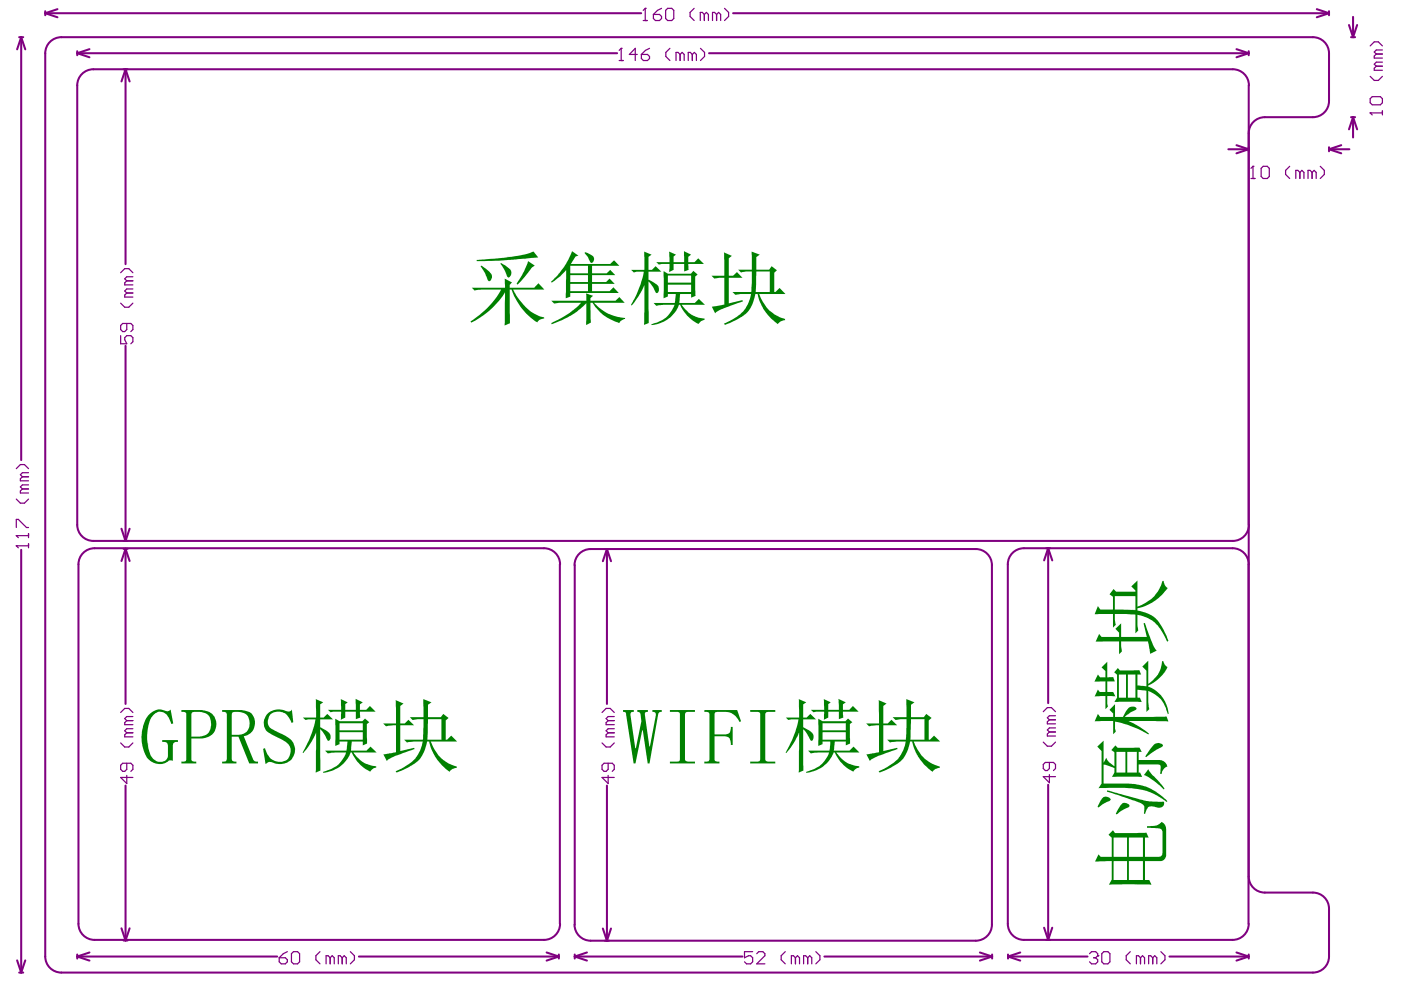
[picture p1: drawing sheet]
<svg xmlns="http://www.w3.org/2000/svg" width="287mm" height="202mm" viewBox="0 0 287 202" stroke-linecap="round" stroke-linejoin="round" font-family="sans-serif">
<g fill="none" stroke="#800080" stroke-width=".42">
<path d="M3.9 7.6h.9M4.3 7.6l-.8 2.5M4.3 7.6v86.6M4.3 7.6l.9 2.5M9.3 2.3v.8M9.3 2.7l2.5 .8M9.3 2.7h122M11.8 1.9l-2.5 .8M15.8 10.5v.8M15.8 10.9l2.5 .8M15.8 10.9h110.5M18.3 10.1l-2.5 .8"/>
<path d="M25.7 14.2l.8 2.5M25.7 14.2v39.9M25.7 14.2l-.8 2.5M145.2 10.9h110.4M150.1 2.7h122M253.1 10.1l2.5 .8M255.6 17.5v162a3.3 3.3 0 0 0 3.3 3.3h9.9a3.3 3.3 0 0 1 3.3 3.3v9.8a3.3 3.3 0 0 1-3.3 3.3h-256.2a3.3 3.3 0 0 1-3.3-3.3v-185a3.3 3.3 0 0 1 3.3-3.3h256.2a3.3 3.3 0 0 1 3.3 3.3v9.8a3.3 3.3 0 0 1-3.3 3.3h-9.9a3.3 3.3 0 0 0-3.3 3.3M255.6 10.5v.8M255.6 10.9l-2.5 .8M255.7 17.5a3.3 3.3 0 0 0-3.3-3.3h-233.3a3.3 3.3 0 0 0-3.3 3.3v90a3.3 3.3 0 0 0 3.3 3.3h233.3a3.3 3.3 0 0 0 3.3-3.3M269.6 1.9l2.5 .8M272.1 2.3v.8"/>
<path d="M272.1 2.7l-2.5 .8M276.2 5.1l.8 2.5M276.6 7.6h.8M277 3.5v4.1M277.8 5.1l-.8 2.5M251.5 30.6h4.1M253.1 29.7l2.5 .9M255.6 30.6l-2.5 .8M272.1 30.6h4.1M272.1 30.2v.8M272.1 30.6l2.5 .8M274.6 29.7l-2.5 .9"/>
<path d="M276.6 24h.8M277 24l-.8 2.5M277 24l.8 2.5M277 24v4.2M25.7 70.8v40M4.3 112.6v86.6M24.9 108.3l.8 2.5M25.3 112.4h.8M25.7 112.4l.8 2.5M25.7 112.4v31.8M25.7 112.4l-.8 2.5M26.5 108.3l-.8 2.5"/>
<path d="M114.6 115.6v73.6M114.7 115.6a3.3 3.3 0 0 0-3.3-3.3h-92a3.3 3.3 0 0 0-3.3 3.3v73.6a3.3 3.3 0 0 0 3.3 3.3h92a3.3 3.3 0 0 0 3.3-3.3M117.6 115.7a3.3 3.3 0 0 1 3.3-3.3h78.9a3.3 3.3 0 0 1 3.3 3.3v73.7a3.3 3.3 0 0 1-3.3 3.3h-78.9a3.3 3.3 0 0 1-3.3-3.3M117.7 115.7v73.7M124.2 112.4l-.8 2.5M124.2 112.4l.9 2.5M124.2 112.4v31.8M214.6 112.3l-.9 2.5M214.6 112.3v31.7M214.6 112.3l.8 2.5M255.6 115.6v73.6M255.6 115.6a3.3 3.3 0 0 0-3.3-3.3h-42.7a3.3 3.3 0 0 0-3.3 3.3v73.6a3.3 3.3 0 0 0 3.3 3.3h42.7a3.3 3.3 0 0 0 3.3-3.3"/>
<path d="M25.7 160.9v31.7M124.2 160.9v31.8M214.6 160.7v31.8M3.5 196.7l.8 2.5M3.9 199.2h.9M5.2 196.7l-.9 2.5M15.8 195.5v.8M15.8 195.9l2.5 .8M15.8 195.9h40.9M18.3 195.1l-2.5 .8M24.9 190.1l.8 2.5M25.3 192.6h.8"/>
<path d="M26.5 190.1l-.8 2.5M73.5 195.9h40.9M111.9 195.1l2.5 .8M114.4 195.5v.8M114.4 195.9l-2.5 .8M117.7 195.5v.8M117.7 195.9l2.5 .8M117.7 195.9h34.3M120.2 195.1l-2.5 .8M123.4 190.2l.8 2.5M125.1 190.2l-.9 2.5M168.8 195.9h34.3"/>
<path d="M200.6 195.1l2.5 .8M203.1 195.5v.8M203.1 195.9l-2.5 .8M206.4 195.5v.8M206.4 195.9h16.2M206.4 195.9l2.5 .8M208.9 195.1l-2.5 .8M213.7 190l.9 2.5M215.4 190l-.8 2.5M239.4 195.9h16.2M253.1 195.1l2.5 .8M255.6 195.5v.8"/>
<path d="M255.6 195.9l-2.5 .8"/>
</g>
<g fill="none" stroke="#800080" stroke-width=".25">
<path d="M126.8 12.4h.8M127.2 9.9h.1M127.2 9.9v2.5M127.2 9.9l-.4 .4M130.5 11.1h-1.7l1.2-1.2v2.5M131.3 11.1h1.3l.4 .5v.4l-.4 .4h-.9l-.4-.4zM131.7 4.2h.8M132.1 1.7h.1M132.1 1.7v2.5M132.1 1.7l-.4 .4M133 9.9l-.9 .4-.8 .8M133.8 3h1.2l.4 .4v.4l-.4 .4h-.8l-.4-.4z"/>
<path d="M135.4 1.7l-.8 .4-.8 .9M136.3 2.1l.4-.4h.8l.4 .4v1.7l-.4 .4h-.8l-.4-.4zM137.1 9.9l-.8 .8v.9l.8 .8M139.2 11.1l-.4-.4h-.4v1.7M139.2 11.1v1.3M139.2 11.1l.4-.4 .5 .4v1.3M141.7 11.1l-.4-.4h-.4v1.7M141.7 11.1v1.3M141.7 11.1l.4-.4 .5 .4v1.3M142.1 1.7l-.8 .8v.9l.8 .8M143.4 9.9l.8 .8v.9l-.8 .8M144.2 3l-.4-.5h-.4v1.7"/>
<path d="M144.2 3v1.2M144.2 3l.4-.5 .4 .5v1.2M146.7 3l-.4-.5h-.4v1.7M146.7 3v1.2M146.7 3l.4-.5 .4 .5v1.2M148.3 1.7l.9 .8v.9l-.9 .8M280.5 15.6l.8 .9h.9l.8-.9M280.5 9.4l.8-.8h.9l.8 .8M281.8 13.6l-.5 .4v.4h1.7M281.8 11.1l-.5 .4v.4h1.7M281.8 13.6h1.2M281.8 11.1h1.2"/>
<path d="M283 12.7h-1.2l-.5 .4 .5 .5M283 10.2h-1.2l-.5 .5 .5 .4M256.1 36.6h.8M256.5 34.1h.1M256.5 34.1v2.5M256.5 34.1l-.4 .4M258.2 34.5l.4-.4h.8l.4 .4v1.6l-.4 .5h-.8l-.4-.5zM264 34.1l-.8 .8v.8l.8 .9M266.1 35.3l-.4-.4h-.4v1.7M266.1 35.3v1.3M266.1 35.3l.4-.4 .4 .4v1.3M268.6 35.3l-.4-.4h-.4v1.7"/>
<path d="M268.6 35.3v1.3M268.6 35.3l.4-.4 .4 .4v1.3M270.3 34.1l.8 .8v.8l-.8 .9M280.5 23.1h.1M280.5 20.2l.4-.4h1.7l.4 .4v.8l-.4 .5h-1.7l-.4-.5zM280.5 23.1h2.5M280.5 23.1l.4 .4M283 22.7v.8M24.7 55.9l.8-.9h.9l.8 .9M26 57.5l-.5 .4v.4h1.7M26 57.5h1.2M27.2 59.2h-1.2l-.5 .4 .5 .4"/>
<path d="M27.2 56.7h-1.2l-.5 .4 .5 .4M24.7 68.7v1.7h1.3l-.5-.8v-.4l.5-.5h.8l.4 .5v.8l-.4 .4M24.7 62.1l.8 .8h.9l.8-.8M26 66.2v1.3l-.5 .4h-.4l-.4-.4v-.8l.4-.5h1.7l.4 .5v.8l-.4 .4M26 60l-.5 .4v.4h1.7M26 60h1.2M3.3 96l.9-.9h.8l.8 .9M4.6 97.6l-.4 .5v.4h1.6M4.6 97.6h1.2M5.8 99.3h-1.2l-.4 .4 .4 .4M5.8 96.8h-1.2l-.4 .4 .4 .4M3.3 111.8h.1"/>
<path d="M3.3 109.7h.1M3.3 111.8h2.5M3.3 111.8l.5 .4M3.3 109.7h2.5M3.3 109.7l.5 .4M3.3 108v-1.6h.5l1.6 1.6h.4M3.3 102.2l.9 .8h.8l.8-.8M4.6 100.1l-.4 .5v.4h1.6M4.6 100.1h1.2M5.8 109.3v.8M5.8 111.4v.8M24.7 152.2l.8 .8h.9l.8-.8"/>
<path d="M24.7 145.9l.8-.8h.9l.8 .8M26 158.8v1.7l-1.3-1.3h2.5M26 156.3v1.3l-.5 .4h-.4l-.4-.4v-.9l.4-.4h1.7l.4 .4v.9l-.4 .4M26 150.1l-.5 .4v.4h1.7M26 147.6l-.5 .4v.4h1.7M26 150.1h1.2M26 147.6h1.2M27.2 149.2h-1.2l-.5 .5 .5 .4M27.2 146.8h-1.2l-.5 .4 .5 .4M123.2 152.2l.9 .8h.8l.9-.8M123.2 145.9l.9-.8h.8l.9 .8M124.5 158.8v1.7l-1.3-1.3h2.6"/>
<path d="M124.5 156.3v1.3l-.4 .4h-.4l-.5-.4v-.9l.5-.4h1.6l.5 .4v.9l-.5 .4M124.5 150.1l-.4 .4v.4h1.7M124.5 150.1h1.3M124.5 147.6l-.4 .4v.4h1.7M124.5 147.6h1.3M125.8 149.2h-1.3l-.4 .5 .4 .4M125.8 146.8h-1.3l-.4 .4 .4 .4M213.6 152l.8 .8h.8l.9-.8M213.6 145.8l.8-.9h.8l.9 .9M214.8 158.6v1.7l-1.2-1.2h2.5M214.8 156.1v1.3l-.4 .4h-.4l-.4-.4v-.8l.4-.5h1.7l.4 .5v.8l-.4 .4M214.8 149.9l-.4 .4v.4h1.7"/>
<path d="M214.8 147.4l-.4 .4v.4h1.7M214.8 149.9h1.3M214.8 147.4h1.3M216.1 149.1h-1.3l-.4 .4 .4 .4M216.1 146.6h-1.3l-.4 .4 .4 .4M57.2 196.2h1.2l.4 .4v.4l-.4 .4h-.8l-.4-.4zM58.8 194.9l-.8 .4-.8 .9M59.7 195.3l.4-.4h.8l.4 .4v1.7l-.4 .4h-.8l-.4-.4zM65.5 194.9l-.8 .8v.9l.8 .8M67.6 196.2l-.4-.5h-.4v1.7M67.6 196.2v1.2M67.6 196.2l.4-.5 .4 .5v1.2"/>
<path d="M70.1 196.2l-.5-.5h-.3v1.7M70.1 196.2v1.2M70.1 196.2l.4-.5 .4 .5v1.2M71.7 194.9l.9 .8v.9l-.9 .8M154.1 194.9h-1.7v1.3l.8-.5h.5l.4 .5v.8l-.4 .4h-.9l-.4-.4M154.9 195.3l.4-.4h.9l.4 .4v.4l-1.7 1.7h1.7M160.8 194.9l-.9 .8v.9l.9 .8M162.8 196.2l-.4-.5h-.4v1.7M162.8 196.2v1.2M162.8 196.2l.5-.5 .4 .5v1.2M165.3 196.2l-.4-.5h-.4v1.7M165.3 196.2l.5-.5 .4 .5v1.2"/>
<path d="M165.3 196.2v1.2M167 194.9l.8 .8v.9l-.8 .8M223 195.3l.5-.4h.8l.4 .4v.4M223.9 196.2h.4M224.3 196.2l.4 .4v.4l-.4 .4h-.8l-.5-.4M224.7 195.7h.1M224.7 195.7l-.4 .5M225.6 195.3l.4-.4h.8l.4 .4v1.7l-.4 .4h-.8l-.4-.4zM231.4 194.9l-.8 .8v.9l.8 .8M233.5 196.2l-.4-.5h-.5v1.7M233.5 196.2v1.2M233.5 196.2l.4-.5 .4 .5v1.2"/>
<path d="M236 196.2l-.4-.5h-.5v1.7M236 196.2v1.2M236 196.2l.4-.5 .4 .5v1.2M237.7 194.9l.8 .8v.9l-.8 .8"/>
</g>
<g fill="#008000">
<path d="M127.5 145.4h2.3v.4a.52 .52 0 0 0-.8 .5l1 6.9h.2l1.1-5.5-.2-1.4a.6 .6 0 0 0-.6-.5v-.4h2.1v.4h-.2a.4 .4 0 0 0-.4 .5l.9 6.6h.2l1.2-6.6a.54 .54 0 0 0-.7-.5v-.4h1.9v.4a.6 .6 0 0 0-.8 .6l-1.7 10h-.4l-1-6.8h-.1l-1.4 6.8h-.4l-1.5-10.1a.44 .44 0 0 0-.2-.5 .44 .44 0 0 0-.5 0z"/>
<path d="M137.1 145.4h5.2v.4h-1.5a.51 .51 0 0 0-.6 .5v9.2a.51 .51 0 0 0 .6 .5h1.5v.4h-5.2v-.4h1.6a.45 .45 0 0 0 .5-.6v-9.1a.45 .45 0 0 0-.6-.5h-1.5z"/>
<path d="M144.2 145.4h6.7l.8 2.3-.3 .2a3.3 3.3 0 0 0-2.8-2.1h-1.8a.46 .46 0 0 0-.5 .5v4.1h2.4a1.13 1.13 0 0 0 .9-1.5h.4v3.7h-.4v-.7a1.14 1.14 0 0 0-1.2-1.1h-2.1v4.7a.45 .45 0 0 0 .5 .5h.5v.4h-3.1v-.4h.6a.45 .45 0 0 0 .4-.6v-9.1a.52 .52 0 0 0-.6-.5h-.4z"/>
<path d="M153.6 145.4h5.1v.4h-1.5a.5 .5 0 0 0-.5 .5v9.1a.47 .47 0 0 0 .6 .6h1.4v.4h-5.1v-.4h1.6a.45 .45 0 0 0 .4-.6v-9.2l-.1-.3-.3-.1h-1.6z"/>
<path d="M30.3 146.6a3.1 3.1 0 0 1 4-.9l.3-.1 .3-.3 .6 2.9-.5 .1a2.86 2.86 0 0 0-2.3-2.5 3.4 3.4 0 0 0-2.4 3.2 9.1 9.1 0 0 0 .8 6.1 1.86 1.86 0 0 0 3.2 0v-2.8l-.3-.3-.8-.1v-.3h3.2v.3l-.7 .2-.3 .3v3.5a1.05 1.05 0 0 0-1.4 .2 3.3 3.3 0 0 1-4.6-2.4 8.1 8.1 0 0 1 .9-7.1z"/>
<path d="M54.8 146.1a3.7 3.7 0 0 1 4.1-.4h.4l.4-.4 .3 2.6-.3 .1a2.89 2.89 0 0 0-3-2.2 2 2 0 0 0-1.9 1.8 2 2 0 0 0 1.6 2.1 9.7 9.7 0 0 1 3.6 2.3 2.99 2.99 0 0 1-.2 3.4 2.99 2.99 0 0 1-3.3 1 1.68 1.68 0 0 0-2.1 .1l-.5-3.1 .3-.2a3.1 3.1 0 0 0 3.8 2.7 2.25 2.25 0 0 0 1.5-2 2.25 2.25 0 0 0-1.3-2.2l-.7-.4a10 10 0 0 1-3.1-1.8 2.74 2.74 0 0 1 .4-3.4z"/>
<path d="M163.5 143.2l1.6 .6-.7 .5v2.7h.7l.8-.8 1.2 1.1h-2.7v1.7a3.2 3.2 0 0 1 2.2 1.7l-.2 .8a.35 .35 0 0 1-.4 .2 .35 .35 0 0 1-.2-.4l-.8-1.4-.6-.6 .1 8.5-1 .4 .1-8.2a16.2 16.2 0 0 1-2.6 4.2l-.2-.1a23.8 23.8 0 0 0 2.7-6.8l-2.1 .2-.5-.5h2.7zM166 145.4h2.7l-.1-2.2 1.5 .6-.5 .4v1.2h2.1l-.1-2.3 1.5 .7-.5 .5v1.1h1.3l.7-.8 1.2 1.2h-3.2v1.2l-.9 .3v-1.5h-2.1v1.2l-1 .4 .1-1.6-2.2 .1zM167.5 147.2l.9 .5h4.7l.5-.5 .9 .7-.5 .4v4l-.9 .4v-.8h-2.2l-.2 1.8h3.2l.8-.8 1.2 1.2-4.7 .1a5.9 5.9 0 0 0 4.1 2.7h.6v.3a1.68 1.68 0 0 0-1.3 .8l-.5-.3a7.3 7.3 0 0 1-3.2-3.6h-.3a6.4 6.4 0 0 1-5.5 4.2l-.1-.2 .3-.1a5.8 5.8 0 0 0 4.4-3.9h-2.3l-1.4 .2-.6-.6h4.4l.2-1.8h-1.6v.5l-.9 .4zM168.4 148.1v1.5h4.7v-1.5zM168.4 150v1.5h4.7v-1.5z"/>
<path d="M186.5 147.3l-.1 4.2h2.9v-4.2zM185.5 143.2l1.7 .6-.7 .5v2.6h2.6l.5-.7 1.1 .8-.6 .5v4h.3l.8-.8 1.3 1.2h-5.4a7.5 7.5 0 0 0 5.3 5.1v.3h-.1a1.51 1.51 0 0 0-1.4 .8l-1.8-1.6a10.1 10.1 0 0 1-2.4-4.6h-.4a6.5 6.5 0 0 1-4 5.4l-2.2 .9-.2-.3h.2a10.8 10.8 0 0 0 3.9-2.8l.9-1.4 .5-1.8h-1.8l-1.4 .2-.6-.6h3.9l.1-4.2-2.3 .2-.6-.6h2.9zM179.9 143.4l1.6 .7-.7 .5v3.6h.9l.8-.8 1.2 1.1h-2.9v5.3l2.9-.6v.2l-2.5 .9a8.2 8.2 0 0 0-3.1 1.6l-.7-1.4 2.5-.4v-5.6l-2 .2-.6-.5h2.6z"/>
<path d="M37.1 145.4h4a2.92 2.92 0 0 1 3.2 2.9 2.92 2.92 0 0 1-3.1 2.9h-2v4.2a.47 .47 0 0 0 .6 .6h.4v.4h-3.1v-.4h.6a.45 .45 0 0 0 .4-.6v-9.2l-.3-.4h-.7zM39.3 146l-.1 .3v4.6h1.6a2.44 2.44 0 0 0 2.3-3.3 2.26 2.26 0 0 0-2.5-1.8h-.9z"/>
<path d="M45.5 145.4h3.7a2.71 2.71 0 0 1 2.9 2 2.71 2.71 0 0 1-1.6 3.2l-.6 .2 1.9 4.8 .4 .3 .6 .1v.4h-1.8l-2.2-5.5h-1.4v4.6a.51 .51 0 0 0 .6 .5h.4v.4h-2.9v-.4h.4a.45 .45 0 0 0 .5-.6v-9.1l-.3-.5h-.6zM47.6 146l-.2 .3v4.2h1.5a2.29 2.29 0 0 0 2-3.3 2.03 2.03 0 0 0-2.2-1.4h-.7z"/>
<path d="M64.6 143.2l1.6 .6-.7 .5v2.7h.8l.7-.8 1.2 1.1h-2.7v1.7a3.2 3.2 0 0 1 2.2 1.7l-.2 .8a.35 .35 0 0 1-.4 .2 .35 .35 0 0 1-.2-.4l-.4-.8-1-1.2 .1 8.5-1 .4 .1-8.2a16.2 16.2 0 0 1-2.6 4.2l-.1-.1a23.8 23.8 0 0 0 2.6-6.8l-2.1 .2-.5-.5h2.7zM67.1 145.4h2.7v-2.2l1.4 .6-.5 .4v1.2h2.1v-2.3l1.5 .7-.6 .5v1.1h1.3l.7-.8 1.2 1.2h-3.2l.1 1.2-1 .3v-1.5h-2.1v1.2l-.9 .4v-1.6l-2.1 .1zM68.6 147.2l.9 .5h4.7l.5-.5 .9 .7-.5 .4v4l-.8 .4v-.8h-2.3l-.2 1.8h3.2l.9-.8 1.2 1.2-4.7 .1a5.7 5.7 0 0 0 4 2.7h.6v.3a1.68 1.68 0 0 0-1.2 .8l-.6-.3a7.3 7.3 0 0 1-3.2-3.6h-.2a6.5 6.5 0 0 1-5.6 4.2l-.1-.2 .4-.1a5.8 5.8 0 0 0 4.3-3.9h-2.3l-1.4 .2-.6-.6h4.4l.2-1.8h-1.6v.5l-.9 .4zM69.5 148.1v1.5h4.8v-1.5zM69.5 150v1.5h4.8v-1.5z"/>
<path d="M87.6 147.3l-.1 4.2h2.9v-4.2zM86.7 143.2l1.6 .6-.7 .5v2.6h2.6l.5-.7 1.1 .8-.6 .5v4h.3l.9-.8 1.2 1.2h-5.4a7.5 7.5 0 0 0 5.3 5.1l-.1 .3a1.51 1.51 0 0 0-1.4 .8l-1.7-1.6a9.6 9.6 0 0 1-2.4-4.6h-.5a6.5 6.5 0 0 1-4 5.4l-2.2 .9-.2-.3 1.2-.5 1.5-.9a6.5 6.5 0 0 0 2.8-4.6h-1.8l-1.4 .2-.6-.6h3.9l.1-4.2-2.3 .2-.5-.6h2.8zM81 143.4l1.6 .7-.7 .5v3.6h1l.7-.8 1.2 1.1h-2.9v5.3l2.9-.6 .1 .2-2.5 .9a8.2 8.2 0 0 0-3.2 1.6l-.7-1.4 2.6-.4v-5.6l-2.1 .2-.6-.5h2.7z"/>
<path d="M97.6 53.2l7.1-.6 2.9-.5 1.6-.6 1 1.2-8.2 .7-4.4 .1zM98.4 54.5l.1-.1 .2 .1 1.2 .9a1.27 1.27 0 0 1 .3 2.2l-.4-.3-.5-1.4zM102.4 54l.2-.1 1.3 .8a1.11 1.11 0 0 1 .8 1 1.11 1.11 0 0 1-.7 1.1l-.8-1.6zM108.1 53.5l1.4 .9-.6 .4-1.5 1.9-1.5 1.6-.1-.2 1.5-2.5zM96.6 58.9h6.8l-.1-1.8 1.5 .7-.5 .5v.6h5.1l.8-.9 1.2 1.3h-6.3a11.4 11.4 0 0 0 5.2 5.4l1.1 .3v.2h-.2a1.44 1.44 0 0 0-1.2 .8 12.8 12.8 0 0 1-5.3-6.7h-.4l.1 6.9-1.1 .5 .1-6.8a16.8 16.8 0 0 1-6.9 6.2l-.2-.3a20.7 20.7 0 0 0 6.3-6.5h-4.1l-1.3 .2z"/>
<path d="M116.7 58.1v1.5h3.7v-1.5zM117.1 51.4l1.3 1-.6 .1-.9 1.6h8l.8-.8 1.1 1.1h-5.6v1.6h3l.7-.7 1.1 1.1h-4.8v1.4h2.9l.7-.7 1 1h-4.6v1.5h3.6l.8-.8 1.1 1.2h-10v.8l-.9 .3 .1-5.7-1.2 1.2-1.8 1.3-.1-.2 1.1-1a15.2 15.2 0 0 0 3.2-5.3zM119.8 51.7a2.45 2.45 0 0 1 1.8 1.3l-.1 .4a.44 .44 0 0 1-.4 .5 .44 .44 0 0 1-.4-.6l-.4-.7-.6-.8zM116.7 54.4v1.6h3.7v-1.6zM116.7 56.4v1.4h3.7v-1.4zM112.9 61.6h7.1v-1.5l1.4 .5-.5 .4v.6h5.1l.8-.8 1.1 1.2h-6.3l.2 .2a8.7 8.7 0 0 0 5.4 2.8l.8 .1v.2l-1 .4a.47 .47 0 0 1-.3 .4 .47 .47 0 0 1-.5-.1 8.8 8.8 0 0 1-4.9-4h-.4l.1 4.1-1 .5v-4.6l-1 1.1a19.4 19.4 0 0 1-6.1 3.3v-.3l.8-.4a17.2 17.2 0 0 0 5.2-3.6l.1-.1h-4.5l-1.1 .2z"/>
<path d="M131.8 51.5l1.6 .7-.6 .4v2.7h.7l.7-.8 1.2 1.1h-2.6v1.7a4 4 0 0 1 2 1.6 .73 .73 0 0 1-.4 1.1l-.7-1.2-.9-1.2v8.6l-1 .3 .1-8.2a15.2 15.2 0 0 1-2.6 4.3l-.1-.2a20.2 20.2 0 0 0 2.6-6.8h-1.5l-.5 .2-.6-.5h2.7zM134.3 53.7h2.8l-.1-2.2 1.4 .7-.5 .3v1.2h2.2l-.1-2.3 1.5 .8-.6 .4v1.1h1.3l.7-.8 1.2 1.2h-3.2l.1 1.2-.9 .3v-1.5h-2.2v1.2l-.9 .4 .1-1.6-2.2 .1zM135.8 55.5l.9 .6h4.7l.5-.6 .9 .7-.5 .4 .1 4-.9 .4v-.8h-2.3l-.1 1.8h3.1l.9-.8 1.2 1.2-4.7 .1a5.6 5.6 0 0 0 4 2.7h.6v.3l-.6 .2-.6 .6a7.3 7.3 0 0 1-3.8-3.9h-.2a6.3 6.3 0 0 1-5.6 4.2l-.1-.2a5.9 5.9 0 0 0 4.8-4h-2.3l-1.5 .2-.5-.6h4.3l.3-1.8h-1.7v.5l-.9 .4zM136.7 56.4v1.5h4.8v-1.5zM136.7 58.3v1.5h4.8v-1.5z"/>
<path d="M154.8 55.6l-.1 4.2h2.9v-4.2zM153.9 51.5l1.6 .7-.7 .4v2.6h2.7l.5-.7 1 .9-.5 .5v3.9h.3l.8-.8 1.2 1.2-5.4 .1a7.5 7.5 0 0 0 5.3 5l-.1 .3a1.64 1.64 0 0 0-1.3 .8l-1.3-1.1-1.2-1.3a10.4 10.4 0 0 1-1.7-3.8h-.5a6.4 6.4 0 0 1-4.4 5.5l-1.8 .8-.2-.2 2.7-1.5a6.4 6.4 0 0 0 2.8-4.6h-2.1l-1.1 .2-.5-.6h3.8l.1-4.2h-1.2l-1 .2-.6-.6h2.8zM148.2 51.7l1.6 .7-.6 .5v3.6h.9l.8-.8 1.1 1.2h-2.8v5.2l2.8-.6 .1 .3-2.5 .8a8 8 0 0 0-3.2 1.6l-.7-1.4 2.6-.4v-5.5l-2.1 .2-.5-.6h2.6z"/>
<path d="M226.9 171l.9-1 .5 .6 6.4-.1 .4 1h-.7v4h2.9a.79 .79 0 0 0 .7-.8v-4.4a1.46 1.46 0 0 0-1.6-.7l-1.6-.1 .1-.3a3.5 3.5 0 0 0 2.8-.7l.1-.2 .4 .3 .5 .8v5.8a1.28 1.28 0 0 1-1.3 1.2h-3v3.8h.9l.4 1h-8.7l.6-1.1v-3.7h-3.4l.7-1.4 .4 .5h2.3v-3.9zM228 176.4v3.8h2.7v-3.8zM228 171.5v4h2.7v-4zM231.1 176.4v3.8h2.9v-3.8zM231.1 171.5v4h2.9v-4z"/>
<path d="M228.6 154v4.2h1.8v-4.2zM230.8 154v4.2h1.9v-4.2zM235.1 157.6l3.3 4-.2 .1-2-1.8-2-1.2zM236.2 152.5a1.22 1.22 0 0 1 1.9 .2l-.4 .4a10.8 10.8 0 0 0-3.1 2l-.2-.2zM224.6 152.9l1.3-1.2v4.5l.6-1 .5 .8 1.1 .9v-2.8l-.6-.5 .8-.9 .5 .5 4.5-.1 .4 .9h-.6v1.7h4.3l.5 .1a1.55 1.55 0 0 1 1.1 1.2l-.8 .5-.4 1h-.3l.1-1.1a.59 .59 0 0 0-.4-.8h-4.1v1.6h.3l.4 .9h-6.2l.5-.9v-.9l-2.2-.7v3.9h2a16.7 16.7 0 0 1 7.5 .9l2 1.3 1.6 1.4-.3 .1-1.8-1.2-1.4-.7a25.3 25.3 0 0 0-9.2-.9h-1.4l.6-.9v-6.7zM226.7 161.8l7.9 2.3 3.4 .1a.5 .5 0 0 1 .2 .8 1.7 1.7 0 0 1-2 .2 1.07 1.07 0 0 0-1.6 .8l-.2 .7h-.2v-.4a1.45 1.45 0 0 0-1.3-2l-6.3-2.2zM229.4 164.9a1.01 1.01 0 0 1 1-.5 1.01 1.01 0 0 1 .8 .7l-1.8 1-.8 .7-.2-.2zM225.6 163.6a1.03 1.03 0 0 1 1.7 .2l-1.6 1-.8 .6-.2-.1z"/>
<path d="M224.8 146.2l.4 .6h2.7v-.7l-.8-.7 1.2-1.2v2.6h1.6a3.5 3.5 0 0 1 1.6-2 .74 .74 0 0 1 1.1 .4l-1.1 .7-1.2 .9h8.5l.4 .9h-8.2a17.1 17.1 0 0 1 4.2 2.6l-.1 .1a20.3 20.3 0 0 0-6.8-2.6v1.4l.1 .6-.5 .6v-2.7h-3.8zM225.5 136.7l1.2-1.2v3.2l1.2-.1 .3 1h-1.5v2.1h1.2l.4 .9h-1.6l.1 2.1-.5 .6v-2.7h-2.2l.7-1.4 .3 .5h1.2v-2.1h-2.3l.8-1.5 .4 .6h1.1v-1.3zM228.8 136.8l.5 .5 3.9-.1 .4 .9h-.7v2.3l1.8 .2v-3.2l-.8-.9 1.2-1.2v4.7a5.4 5.4 0 0 0 2.7-4l.1-.6h.3l.2 .7 .6 .5a7.3 7.3 0 0 1-3.9 3.8v.2a6.3 6.3 0 0 1 4.1 5.6l-.1 .1a6.9 6.9 0 0 0-1.8-3.4l-.9-.7-1.3-.7v2.3l.2 1.5-.6 .5-.1-4.4-1.7-.1v1.6h.5l.3 .9h-5.6l.6-.9v-4.7l-.6-.5zM229.1 138.1v4.8h1.4v-4.8zM230.9 138.1v4.8h1.5v-4.8z"/>
<path d="M228.2 122.1v2.7l4.2 .2v-2.9zM228 120.6l.5 .6h3.9v-.3l-.8-.8 1.3-1.2v5.3a7.3 7.3 0 0 0 5.1-5.2l.2 .1a1.63 1.63 0 0 0 .9 1.3l-1.1 1.3-1.4 1.2a10.5 10.5 0 0 1-3.7 1.7v.4a6.4 6.4 0 0 1 5.5 4.4l.8 1.8-.3 .2-1.4-2.7a6.4 6.4 0 0 0-4.6-2.8v2.2l.1 1-.6 .6v-3.8l-4.2-.1v1.1l.2 1.1-.6 .5v-2.7h-3.7l.7-1.7 .5 .7h2.5v-2.6l-.7-.5zM225 129.8l.5 .7h3.6v-.9l-.8-.8 1.2-1.1v2.8h5.3l-.7-2.8 .3-.1 1 2.8a7.4 7.4 0 0 0 1.4 2.8l-1.3 .7-.5-2.5h-5.5l.2 2-.6 .6v-2.6h-4.8z"/>
</g>
</svg>
